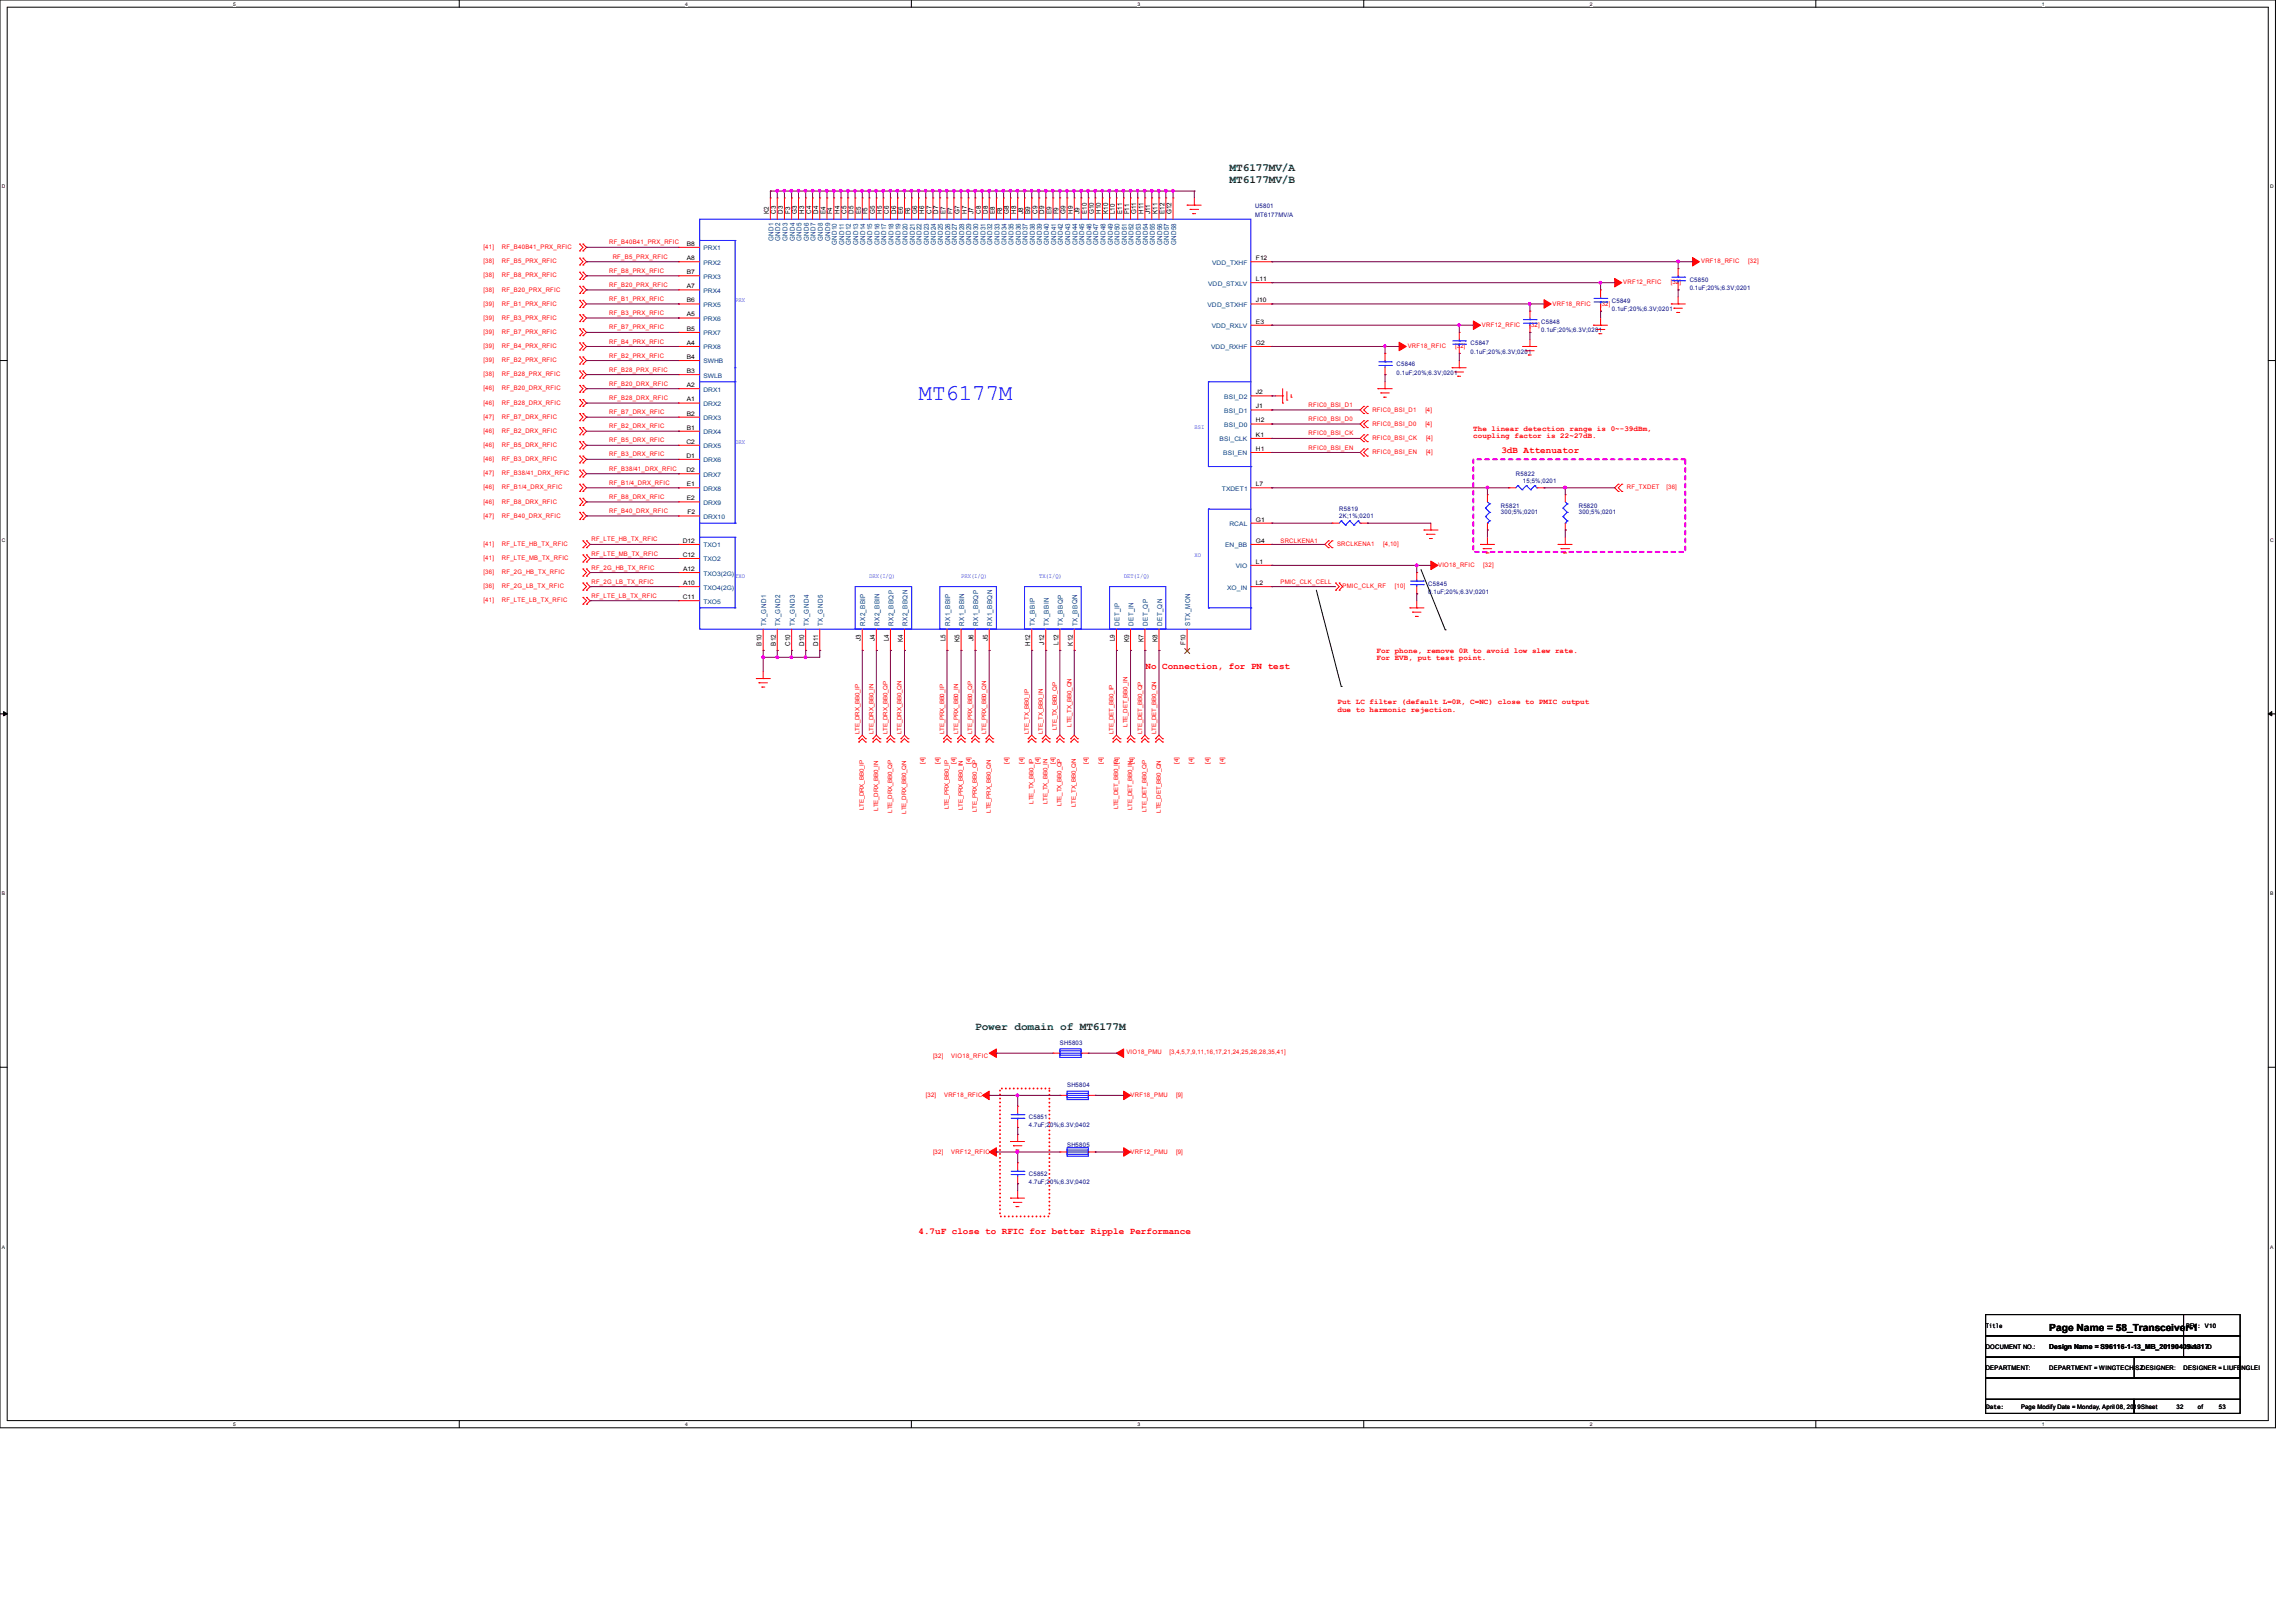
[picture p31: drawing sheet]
<svg xmlns="http://www.w3.org/2000/svg" width="297mm" height="210mm" viewBox="0 0 297 210" stroke-linecap="round" stroke-linejoin="round" font-family="sans-serif">
<defs><g id="words">
<text font-size="2.9" fill="#00f" x="118.9" y="51.7">MT6177M</text>
<g font-size="1.4" fill="#008000">
<text x="159.1" y="23.6">MT6177MV/B</text>
<text x="159.1" y="22.2">MT6177MV/A</text>
<text x="126.2" y="133.3">Power domain of MT6177M</text>
</g>
<text font-size="1.3" x="265.2" y="172.2">Page Name = 58_Transceiver-1</text>
<g font-size="1.2" fill="#f00">
<text x="194.3" y="58.6">3dB Attenuator</text>
<text x="148.2" y="86.6">No Connection, for PN test</text>
<text x="118.9" y="159.6">4.7uF close to RFIC for better Ripple Performance</text>
</g>
<g font-size="1" fill="#f00">
<text x="190.7" y="55.7">The linear detection range is 0~-39dBm,</text>
<text x="190.7" y="56.7">coupling factor is 22~27dB.</text>
<text x="178.1" y="84.5">For phone, remove 0R to avoid low slew rate.</text>
<text x="178.1" y="85.4">For EVB, put test point.</text>
<text x="173.1" y="91.1">Put LC filter (default L=0R, C=NC) close to PMIC output</text>
<text x="173.1" y="92.1">due to harmonic rejection.</text>
</g>
<g font-size=".9">
<text x="99.5" y="27.7" transform="rotate(-90 99.5 27.7)">K2</text>
<text x="100.4" y="27.7" transform="rotate(-90 100.4 27.7)">C3</text>
<text x="101.3" y="27.7" transform="rotate(-90 101.3 27.7)">D3</text>
<text x="102.2" y="27.7" transform="rotate(-90 102.2 27.7)">F3</text>
<text x="103.1" y="27.7" transform="rotate(-90 103.1 27.7)">G3</text>
<text x="104.1" y="27.7" transform="rotate(-90 104.1 27.7)">H3</text>
<text x="105" y="27.7" transform="rotate(-90 105 27.7)">C4</text>
<text x="105.9" y="27.7" transform="rotate(-90 105.9 27.7)">D4</text>
<text x="106.8" y="27.7" transform="rotate(-90 106.8 27.7)">E4</text>
<text x="107.7" y="27.7" transform="rotate(-90 107.7 27.7)">F4</text>
<text x="108.6" y="27.7" transform="rotate(-90 108.6 27.7)">H4</text>
<text x="109.5" y="27.7" transform="rotate(-90 109.5 27.7)">C5</text>
<text x="110.5" y="27.7" transform="rotate(-90 110.5 27.7)">D5</text>
<text x="111.4" y="27.7" transform="rotate(-90 111.4 27.7)">E5</text>
<text x="112.3" y="27.7" transform="rotate(-90 112.3 27.7)">F5</text>
<text x="113.2" y="27.7" transform="rotate(-90 113.2 27.7)">G5</text>
<text x="114.1" y="27.7" transform="rotate(-90 114.1 27.7)">H5</text>
<text x="115" y="27.7" transform="rotate(-90 115 27.7)">C6</text>
<text x="116" y="27.7" transform="rotate(-90 116 27.7)">D6</text>
<text x="116.9" y="27.7" transform="rotate(-90 116.9 27.7)">E6</text>
<text x="117.8" y="27.7" transform="rotate(-90 117.8 27.7)">F6</text>
<text x="118.7" y="27.7" transform="rotate(-90 118.7 27.7)">G6</text>
<text x="119.6" y="27.7" transform="rotate(-90 119.6 27.7)">H6</text>
<text x="120.5" y="27.7" transform="rotate(-90 120.5 27.7)">C7</text>
<text x="121.4" y="27.7" transform="rotate(-90 121.4 27.7)">D7</text>
<text x="122.4" y="27.7" transform="rotate(-90 122.4 27.7)">E7</text>
<text x="123.2" y="27.7" transform="rotate(-90 123.2 27.7)">F7</text>
<text x="124.2" y="27.7" transform="rotate(-90 124.2 27.7)">G7</text>
<text x="125.1" y="27.7" transform="rotate(-90 125.1 27.7)">H7</text>
<text x="126" y="27.7" transform="rotate(-90 126 27.7)">J7</text>
<text x="126.9" y="27.7" transform="rotate(-90 126.9 27.7)">C8</text>
<text x="127.8" y="27.7" transform="rotate(-90 127.8 27.7)">D8</text>
<text x="128.7" y="27.7" transform="rotate(-90 128.7 27.7)">E8</text>
<text x="129.7" y="27.7" transform="rotate(-90 129.7 27.7)">F8</text>
<text x="130.6" y="27.7" transform="rotate(-90 130.6 27.7)">G8</text>
<text x="131.5" y="27.7" transform="rotate(-90 131.5 27.7)">H8</text>
<text x="132.4" y="27.7" transform="rotate(-90 132.4 27.7)">J8</text>
<text x="133.3" y="27.7" transform="rotate(-90 133.3 27.7)">B9</text>
<text x="134.3" y="27.7" transform="rotate(-90 134.3 27.7)">C9</text>
<text x="135.1" y="27.7" transform="rotate(-90 135.1 27.7)">D9</text>
<text x="136.1" y="27.7" transform="rotate(-90 136.1 27.7)">E9</text>
<text x="137" y="27.7" transform="rotate(-90 137 27.7)">F9</text>
<text x="137.9" y="27.7" transform="rotate(-90 137.9 27.7)">G9</text>
<text x="138.8" y="27.7" transform="rotate(-90 138.8 27.7)">H9</text>
<text x="139.7" y="27.7" transform="rotate(-90 139.7 27.7)">J9</text>
<text x="140.6" y="27.7" transform="rotate(-90 140.6 27.7)">E10</text>
<text x="141.5" y="27.7" transform="rotate(-90 141.5 27.7)">G10</text>
<text x="142.5" y="27.7" transform="rotate(-90 142.5 27.7)">H10</text>
<text x="143.4" y="27.7" transform="rotate(-90 143.4 27.7)">K10</text>
<text x="144.3" y="27.7" transform="rotate(-90 144.3 27.7)">L10</text>
<text x="145.2" y="27.7" transform="rotate(-90 145.2 27.7)">E11</text>
<text x="146.1" y="27.7" transform="rotate(-90 146.1 27.7)">F11</text>
<text x="147" y="27.7" transform="rotate(-90 147 27.7)">G11</text>
<text x="148" y="27.7" transform="rotate(-90 148 27.7)">H11</text>
<text x="148.9" y="27.7" transform="rotate(-90 148.9 27.7)">J11</text>
<text x="149.8" y="27.7" transform="rotate(-90 149.8 27.7)">K11</text>
<text x="150.7" y="27.7" transform="rotate(-90 150.7 27.7)">E12</text>
<text x="151.6" y="27.7" transform="rotate(-90 151.6 27.7)">G12</text>
<text x="98.6" y="83.6" transform="rotate(-90 98.6 83.6)">B10</text>
<text x="100.4" y="83.6" transform="rotate(-90 100.4 83.6)">B12</text>
<text x="102.2" y="83.6" transform="rotate(-90 102.2 83.6)">C10</text>
<text x="104.1" y="83.6" transform="rotate(-90 104.1 83.6)">D10</text>
<text x="105.9" y="83.6" transform="rotate(-90 105.9 83.6)">D11</text>
<text x="111.4" y="82.9" transform="rotate(-90 111.4 82.9)">J3</text>
<text x="113.2" y="82.9" transform="rotate(-90 113.2 82.9)">J4</text>
<text x="115" y="83" transform="rotate(-90 115 83)">L4</text>
<text x="116.9" y="83.1" transform="rotate(-90 116.9 83.1)">K4</text>
<text x="122.4" y="83" transform="rotate(-90 122.4 83)">L5</text>
<text x="124.2" y="83.1" transform="rotate(-90 124.2 83.1)">K5</text>
<text x="126" y="82.9" transform="rotate(-90 126 82.9)">J6</text>
<text x="127.8" y="82.9" transform="rotate(-90 127.8 82.9)">J5</text>
<text x="133.3" y="83.6" transform="rotate(-90 133.3 83.6)">H12</text>
<text x="135.1" y="83.4" transform="rotate(-90 135.1 83.4)">J12</text>
<text x="137" y="83.4" transform="rotate(-90 137 83.4)">L12</text>
<text x="138.8" y="83.6" transform="rotate(-90 138.8 83.6)">K12</text>
<text x="144.3" y="83" transform="rotate(-90 144.3 83)">L9</text>
<text x="146.1" y="83.1" transform="rotate(-90 146.1 83.1)">K9</text>
<text x="148" y="83.1" transform="rotate(-90 148 83.1)">K7</text>
<text x="149.8" y="83.1" transform="rotate(-90 149.8 83.1)">K8</text>
<text x="153.4" y="83.5" transform="rotate(-90 153.4 83.5)">F10</text>
<text x="265.2" y="174.5">Design Name = S96116-1-13_MB_20190409-1317D</text>
</g>
<g font-size=".9" fill="#004080">
<text x="100.1" y="31.2" transform="rotate(-90 100.1 31.2)">GND1</text>
<text x="101" y="31.2" transform="rotate(-90 101 31.2)">GND2</text>
<text x="101.9" y="31.2" transform="rotate(-90 101.9 31.2)">GND3</text>
<text x="102.8" y="31.2" transform="rotate(-90 102.8 31.2)">GND4</text>
<text x="103.7" y="31.2" transform="rotate(-90 103.7 31.2)">GND5</text>
<text x="104.7" y="31.2" transform="rotate(-90 104.7 31.2)">GND6</text>
<text x="105.5" y="31.2" transform="rotate(-90 105.5 31.2)">GND7</text>
<text x="106.5" y="31.2" transform="rotate(-90 106.5 31.2)">GND8</text>
<text x="107.4" y="31.2" transform="rotate(-90 107.4 31.2)">GND9</text>
<text x="108.3" y="31.7" transform="rotate(-90 108.3 31.7)">GND10</text>
<text x="109.2" y="31.7" transform="rotate(-90 109.2 31.7)">GND11</text>
<text x="110.1" y="31.7" transform="rotate(-90 110.1 31.7)">GND12</text>
<text x="111.1" y="31.7" transform="rotate(-90 111.1 31.7)">GND13</text>
<text x="112" y="31.7" transform="rotate(-90 112 31.7)">GND14</text>
<text x="112.9" y="31.7" transform="rotate(-90 112.9 31.7)">GND15</text>
<text x="113.8" y="31.7" transform="rotate(-90 113.8 31.7)">GND16</text>
<text x="114.7" y="31.7" transform="rotate(-90 114.7 31.7)">GND17</text>
<text x="115.6" y="31.7" transform="rotate(-90 115.6 31.7)">GND18</text>
<text x="116.6" y="31.7" transform="rotate(-90 116.6 31.7)">GND19</text>
<text x="117.4" y="31.7" transform="rotate(-90 117.4 31.7)">GND20</text>
<text x="118.4" y="31.7" transform="rotate(-90 118.4 31.7)">GND21</text>
<text x="119.3" y="31.7" transform="rotate(-90 119.3 31.7)">GND22</text>
<text x="120.2" y="31.7" transform="rotate(-90 120.2 31.7)">GND23</text>
<text x="121.1" y="31.7" transform="rotate(-90 121.1 31.7)">GND24</text>
<text x="122" y="31.7" transform="rotate(-90 122 31.7)">GND25</text>
<text x="122.9" y="31.7" transform="rotate(-90 122.9 31.7)">GND26</text>
<text x="123.8" y="31.7" transform="rotate(-90 123.8 31.7)">GND27</text>
<text x="124.8" y="31.7" transform="rotate(-90 124.8 31.7)">GND28</text>
<text x="125.7" y="31.7" transform="rotate(-90 125.7 31.7)">GND29</text>
<text x="126.6" y="31.7" transform="rotate(-90 126.6 31.7)">GND30</text>
<text x="127.5" y="31.7" transform="rotate(-90 127.5 31.7)">GND31</text>
<text x="128.4" y="31.7" transform="rotate(-90 128.4 31.7)">GND32</text>
<text x="129.3" y="31.7" transform="rotate(-90 129.3 31.7)">GND33</text>
<text x="130.3" y="31.7" transform="rotate(-90 130.3 31.7)">GND34</text>
<text x="131.2" y="31.7" transform="rotate(-90 131.2 31.7)">GND35</text>
<text x="132.1" y="31.7" transform="rotate(-90 132.1 31.7)">GND36</text>
<text x="133" y="31.7" transform="rotate(-90 133 31.7)">GND37</text>
<text x="133.9" y="31.7" transform="rotate(-90 133.9 31.7)">GND38</text>
<text x="134.8" y="31.7" transform="rotate(-90 134.8 31.7)">GND39</text>
<text x="135.7" y="31.7" transform="rotate(-90 135.7 31.7)">GND40</text>
<text x="136.7" y="31.7" transform="rotate(-90 136.7 31.7)">GND41</text>
<text x="137.6" y="31.7" transform="rotate(-90 137.6 31.7)">GND42</text>
<text x="138.5" y="31.7" transform="rotate(-90 138.5 31.7)">GND43</text>
<text x="139.4" y="31.7" transform="rotate(-90 139.4 31.7)">GND44</text>
<text x="140.3" y="31.7" transform="rotate(-90 140.3 31.7)">GND45</text>
<text x="141.2" y="31.7" transform="rotate(-90 141.2 31.7)">GND46</text>
<text x="142.1" y="31.7" transform="rotate(-90 142.1 31.7)">GND47</text>
<text x="143.1" y="31.7" transform="rotate(-90 143.1 31.7)">GND48</text>
<text x="144" y="31.7" transform="rotate(-90 144 31.7)">GND49</text>
<text x="144.9" y="31.7" transform="rotate(-90 144.9 31.7)">GND50</text>
<text x="145.8" y="31.7" transform="rotate(-90 145.8 31.7)">GND51</text>
<text x="146.7" y="31.7" transform="rotate(-90 146.7 31.7)">GND52</text>
<text x="147.6" y="31.7" transform="rotate(-90 147.6 31.7)">GND53</text>
<text x="148.6" y="31.7" transform="rotate(-90 148.6 31.7)">GND54</text>
<text x="149.5" y="31.7" transform="rotate(-90 149.5 31.7)">GND55</text>
<text x="150.4" y="31.7" transform="rotate(-90 150.4 31.7)">GND56</text>
<text x="151.3" y="31.7" transform="rotate(-90 151.3 31.7)">GND57</text>
<text x="152.2" y="31.7" transform="rotate(-90 152.2 31.7)">GND58</text>
<text x="99.2" y="80.9" transform="rotate(-90 99.2 80.9)">TX_GND1</text>
<text x="101" y="80.9" transform="rotate(-90 101 80.9)">TX_GND2</text>
<text x="102.8" y="80.9" transform="rotate(-90 102.8 80.9)">TX_GND3</text>
<text x="104.7" y="80.9" transform="rotate(-90 104.7 80.9)">TX_GND4</text>
<text x="106.5" y="80.9" transform="rotate(-90 106.5 80.9)">TX_GND5</text>
<text x="112" y="80.9" transform="rotate(-90 112 80.9)">RX2_BBIP</text>
<text x="113.8" y="80.9" transform="rotate(-90 113.8 80.9)">RX2_BBIN</text>
<text x="115.6" y="80.9" transform="rotate(-90 115.6 80.9)">RX2_BBQP</text>
<text x="117.4" y="80.9" transform="rotate(-90 117.4 80.9)">RX2_BBQN</text>
<text x="122.9" y="80.9" transform="rotate(-90 122.9 80.9)">RX1_BBIP</text>
<text x="124.8" y="80.9" transform="rotate(-90 124.8 80.9)">RX1_BBIN</text>
<text x="126.6" y="80.9" transform="rotate(-90 126.6 80.9)">RX1_BBQP</text>
<text x="128.4" y="80.9" transform="rotate(-90 128.4 80.9)">RX1_BBQN</text>
<text x="133.9" y="80.9" transform="rotate(-90 133.9 80.9)">TX_BBIP</text>
<text x="135.7" y="80.9" transform="rotate(-90 135.7 80.9)">TX_BBIN</text>
<text x="137.6" y="80.9" transform="rotate(-90 137.6 80.9)">TX_BBQP</text>
<text x="139.4" y="80.9" transform="rotate(-90 139.4 80.9)">TX_BBQN</text>
<text x="144.9" y="80.9" transform="rotate(-90 144.9 80.9)">DET_IP</text>
<text x="146.7" y="80.9" transform="rotate(-90 146.7 80.9)">DET_IN</text>
<text x="148.6" y="80.9" transform="rotate(-90 148.6 80.9)">DET_QP</text>
<text x="150.4" y="80.9" transform="rotate(-90 150.4 80.9)">DET_QN</text>
<text x="154" y="80.9" transform="rotate(-90 154 80.9)">STX_MON</text>
</g>
<g font-size=".8" fill="#000080">
<text x="162.4" y="28">MT6177MV/A</text>
<text x="162.4" y="26.9">U5801</text>
<text x="199.4" y="41.9">C5848</text>
<text x="208.6" y="39.2">C5849</text>
<text x="208.6" y="40.3">0.1uF;20%;6.3V;0201</text>
<text x="218.7" y="36.4">C5850</text>
<text x="218.7" y="37.5">0.1uF;20%;6.3V;0201</text>
<text x="180.7" y="47.4">C5846</text>
<text x="190.3" y="44.7">C5847</text>
<text x="190.3" y="45.8">0.1uF;20%;6.3V;0201</text>
<text x="199.4" y="43">0.1uF;20%;6.3V;0201</text>
<text x="180.7" y="48.5">0.1uF;20%;6.3V;0201</text>
<text x="194.2" y="65.7">R5821</text>
<text x="196.2" y="61.6">R5822</text>
<text x="197.1" y="62.5">15;5%;0201</text>
<text x="204.3" y="65.7">R5820</text>
<text x="173.3" y="66.2">R5819</text>
<text x="173.3" y="67.1">2K;1%;0201</text>
<text x="194.2" y="66.5">300;5%;0201</text>
<text x="204.3" y="66.5">300;5%;0201</text>
<text x="184.8" y="75.8">C5845</text>
<text x="184.8" y="76.9">0.1uF;20%;6.3V;0201</text>
<text x="137.2" y="135.2">SH5803</text>
<text x="138.1" y="140.7">SH5804</text>
<text x="133.1" y="144.8">C5851</text>
<text x="133.1" y="145.9">4.7uF;20%;6.3V;0402</text>
<text x="138.1" y="148.5">SH5805</text>
<text x="133.1" y="152.1">C5852</text>
<text x="133.1" y="153.2">4.7uF;20%;6.3V;0402</text>
</g>
<g font-size=".8" fill="#f00">
<text x="62.6" y="35.9">[38]</text>
<text x="62.6" y="34.1">[38]</text>
<text x="62.6" y="32.2">[41]</text>
<text x="64.9" y="35.9">RF_B8_PRX_RFIC</text>
<text x="64.9" y="34.1">RF_B5_PRX_RFIC</text>
<text x="64.9" y="32.2">RF_B40B41_PRX_RFIC</text>
<text x="78.8" y="35.3">RF_B8_PRX_RFIC</text>
<text x="78.8" y="31.6">RF_B40B41_PRX_RFIC</text>
<text x="79.3" y="33.5">RF_B5_PRX_RFIC</text>
<text x="220.1" y="34.1">VRF18_RFIC</text>
<text x="226.2" y="34.1">[32]</text>
<text x="62.6" y="37.7">[38]</text>
<text x="62.6" y="41.4">[39]</text>
<text x="62.6" y="39.5">[39]</text>
<text x="64.9" y="37.7">RF_B20_PRX_RFIC</text>
<text x="64.9" y="41.4">RF_B3_PRX_RFIC</text>
<text x="64.9" y="39.5">RF_B1_PRX_RFIC</text>
<text x="78.8" y="37.1">RF_B20_PRX_RFIC</text>
<text x="78.8" y="40.8">RF_B3_PRX_RFIC</text>
<text x="78.8" y="38.9">RF_B1_PRX_RFIC</text>
<text x="200.9" y="39.5">VRF18_RFIC</text>
<text x="207.1" y="39.5">[32]</text>
<text x="210.1" y="36.8">VRF12_RFIC</text>
<text x="216.2" y="36.8">[32]</text>
<text x="62.6" y="46.9">[39]</text>
<text x="62.6" y="45">[39]</text>
<text x="62.6" y="43.2">[39]</text>
<text x="64.9" y="46.9">RF_B2_PRX_RFIC</text>
<text x="64.9" y="45">RF_B4_PRX_RFIC</text>
<text x="64.9" y="43.2">RF_B7_PRX_RFIC</text>
<text x="78.8" y="46.3">RF_B2_PRX_RFIC</text>
<text x="78.8" y="44.4">RF_B4_PRX_RFIC</text>
<text x="78.8" y="42.6">RF_B7_PRX_RFIC</text>
<text x="182.2" y="45">VRF18_RFIC</text>
<text x="188.3" y="45">[32]</text>
<text x="191.8" y="42.3">VRF12_RFIC</text>
<text x="197.9" y="42.3">[32]</text>
<text x="62.6" y="48.7">[38]</text>
<text x="62.6" y="50.5">[46]</text>
<text x="62.6" y="52.4">[46]</text>
<text x="64.9" y="48.7">RF_B28_PRX_RFIC</text>
<text x="64.9" y="50.5">RF_B20_DRX_RFIC</text>
<text x="64.9" y="52.4">RF_B28_DRX_RFIC</text>
<text x="78.8" y="48.1">RF_B28_PRX_RFIC</text>
<text x="78.8" y="51.8">RF_B28_DRX_RFIC</text>
<text x="78.8" y="49.9">RF_B20_DRX_RFIC</text>
<text x="78.8" y="53.6">RF_B7_DRX_RFIC</text>
<text x="169.3" y="52.7">RFIC0_BSI_D1</text>
<text x="177.6" y="53.3">RFIC0_BSI_D1</text>
<text x="184.5" y="53.3">[4]</text>
<text x="62.6" y="59.6">[46]</text>
<text x="62.6" y="56">[46]</text>
<text x="62.6" y="57.8">[46]</text>
<text x="62.6" y="54.2">[47]</text>
<text x="64.9" y="59.6">RF_B3_DRX_RFIC</text>
<text x="64.9" y="56">RF_B2_DRX_RFIC</text>
<text x="64.9" y="57.8">RF_B5_DRX_RFIC</text>
<text x="64.9" y="54.2">RF_B7_DRX_RFIC</text>
<text x="78.8" y="59.1">RF_B3_DRX_RFIC</text>
<text x="78.8" y="55.4">RF_B2_DRX_RFIC</text>
<text x="78.8" y="57.2">RF_B5_DRX_RFIC</text>
<text x="169.3" y="58.2">RFIC0_BSI_EN</text>
<text x="169.3" y="56.3">RFIC0_BSI_CK</text>
<text x="169.3" y="54.5">RFIC0_BSI_D0</text>
<text x="177.6" y="56.9">RFIC0_BSI_CK</text>
<text x="177.6" y="58.8">RFIC0_BSI_EN</text>
<text x="177.6" y="55.1">RFIC0_BSI_D0</text>
<text x="184.5" y="55.1">[4]</text>
<text x="184.5" y="56.9">[4]</text>
<text x="184.5" y="58.8">[4]</text>
<text x="62.6" y="63.3">[46]</text>
<text x="62.6" y="61.5">[47]</text>
<text x="62.6" y="65.2">[46]</text>
<text x="64.9" y="63.3">RF_B1/4_DRX_RFIC</text>
<text x="64.9" y="61.5">RF_B38/41_DRX_RFIC</text>
<text x="64.9" y="65.2">RF_B8_DRX_RFIC</text>
<text x="78.8" y="62.7">RF_B1/4_DRX_RFIC</text>
<text x="78.8" y="60.9">RF_B38/41_DRX_RFIC</text>
<text x="78.8" y="64.6">RF_B8_DRX_RFIC</text>
<text x="210.5" y="63.3">RF_TXDET</text>
<text x="215.7" y="63.3">[36]</text>
<text x="62.6" y="67">[47]</text>
<text x="62.6" y="70.7">[41]</text>
<text x="64.9" y="67">RF_B40_DRX_RFIC</text>
<text x="64.9" y="70.7">RF_LTE_HB_TX_RFIC</text>
<text x="76.5" y="70.1">RF_LTE_HB_TX_RFIC</text>
<text x="76.5" y="71.9">RF_LTE_MB_TX_RFIC</text>
<text x="78.8" y="66.4">RF_B40_DRX_RFIC</text>
<text x="165.7" y="70.3">SRCLKENA1</text>
<text x="173" y="70.7">SRCLKENA1</text>
<text x="179" y="70.7">[4,10]</text>
<text x="62.6" y="74.3">[36]</text>
<text x="62.6" y="72.5">[41]</text>
<text x="62.6" y="77.9">[41]</text>
<text x="62.6" y="76.1">[36]</text>
<text x="64.9" y="74.3">RF_2G_HB_TX_RFIC</text>
<text x="64.9" y="72.5">RF_LTE_MB_TX_RFIC</text>
<text x="64.9" y="77.9">RF_LTE_LB_TX_RFIC</text>
<text x="64.9" y="76.1">RF_2G_LB_TX_RFIC</text>
<text x="76.5" y="77.3">RF_LTE_LB_TX_RFIC</text>
<text x="76.5" y="73.7">RF_2G_HB_TX_RFIC</text>
<text x="76.5" y="75.5">RF_2G_LB_TX_RFIC</text>
<text x="165.7" y="75.5">PMIC_CLK_CELL</text>
<text x="173.7" y="76.1">PMIC_CLK_RF</text>
<text x="180.5" y="76.1">[10]</text>
<text x="186.1" y="73.4">VIO18_RFIC</text>
<text x="192" y="73.4">[32]</text>
<text x="111.2" y="95" transform="rotate(-90 111.2 95)">LTE_DRX_BB0_IP</text>
<text x="113" y="95" transform="rotate(-90 113 95)">LTE_DRX_BB0_IN</text>
<text x="114.9" y="95" transform="rotate(-90 114.9 95)">LTE_DRX_BB0_QP</text>
<text x="116.7" y="95" transform="rotate(-90 116.7 95)">LTE_DRX_BB0_QN</text>
<text x="122.2" y="95" transform="rotate(-90 122.2 95)">LTE_PRX_BB0_IP</text>
<text x="124" y="95" transform="rotate(-90 124 95)">LTE_PRX_BB0_IN</text>
<text x="125.8" y="95" transform="rotate(-90 125.8 95)">LTE_PRX_BB0_QP</text>
<text x="127.6" y="95" transform="rotate(-90 127.6 95)">LTE_PRX_BB0_QN</text>
<text x="133.1" y="95" transform="rotate(-90 133.1 95)">LTE_TX_BB0_IP</text>
<text x="135" y="95" transform="rotate(-90 135 95)">LTE_TX_BB0_IN</text>
<text x="136.8" y="94.5" transform="rotate(-90 136.8 94.5)">LTE_TX_BB0_QP</text>
<text x="138.7" y="94" transform="rotate(-90 138.7 94)">LTE_TX_BB0_QN</text>
<text x="144.1" y="95" transform="rotate(-90 144.1 95)">LTE_DET_BB0_IP</text>
<text x="145.9" y="94" transform="rotate(-90 145.9 94)">LTE_DET_BB0_IN</text>
<text x="147.8" y="95" transform="rotate(-90 147.8 95)">LTE_DET_BB0_QP</text>
<text x="149.6" y="95" transform="rotate(-90 149.6 95)">LTE_DET_BB0_QN</text>
<text x="119.6" y="98.8" transform="rotate(-90 119.6 98.8)">[4]</text>
<text x="121.6" y="98.8" transform="rotate(-90 121.6 98.8)">[4]</text>
<text x="123.7" y="98.8" transform="rotate(-90 123.7 98.8)">[4]</text>
<text x="125.6" y="98.8" transform="rotate(-90 125.6 98.8)">[4]</text>
<text x="130.5" y="98.8" transform="rotate(-90 130.5 98.8)">[4]</text>
<text x="132.5" y="98.8" transform="rotate(-90 132.5 98.8)">[4]</text>
<text x="134.5" y="98.8" transform="rotate(-90 134.5 98.8)">[4]</text>
<text x="136.5" y="98.8" transform="rotate(-90 136.5 98.8)">[4]</text>
<text x="140.8" y="98.8" transform="rotate(-90 140.8 98.8)">[4]</text>
<text x="142.7" y="98.8" transform="rotate(-90 142.7 98.8)">[4]</text>
<text x="144.8" y="98.8" transform="rotate(-90 144.8 98.8)">[4]</text>
<text x="146.7" y="98.8" transform="rotate(-90 146.7 98.8)">[4]</text>
<text x="152.5" y="98.8" transform="rotate(-90 152.5 98.8)">[4]</text>
<text x="154.4" y="98.8" transform="rotate(-90 154.4 98.8)">[4]</text>
<text x="156.5" y="98.8" transform="rotate(-90 156.5 98.8)">[4]</text>
<text x="158.4" y="98.8" transform="rotate(-90 158.4 98.8)">[4]</text>
<text x="111.8" y="104.8" transform="rotate(-90 111.8 104.8)">LTE_DRX_BB0_IP</text>
<text x="113.6" y="104.9" transform="rotate(-90 113.6 104.9)">LTE_DRX_BB0_IN</text>
<text x="115.4" y="105.2" transform="rotate(-90 115.4 105.2)">LTE_DRX_BB0_QP</text>
<text x="117.3" y="105.3" transform="rotate(-90 117.3 105.3)">LTE_DRX_BB0_QN</text>
<text x="122.8" y="104.7" transform="rotate(-90 122.8 104.7)">LTE_PRX_BB0_IP</text>
<text x="124.6" y="104.8" transform="rotate(-90 124.6 104.8)">LTE_PRX_BB0_IN</text>
<text x="126.4" y="105.1" transform="rotate(-90 126.4 105.1)">LTE_PRX_BB0_QP</text>
<text x="128.2" y="105.2" transform="rotate(-90 128.2 105.2)">LTE_PRX_BB0_QN</text>
<text x="133.7" y="104" transform="rotate(-90 133.7 104)">LTE_TX_BB0_IP</text>
<text x="135.6" y="104.1" transform="rotate(-90 135.6 104.1)">LTE_TX_BB0_IN</text>
<text x="137.4" y="104.4" transform="rotate(-90 137.4 104.4)">LTE_TX_BB0_QP</text>
<text x="139.2" y="104.4" transform="rotate(-90 139.2 104.4)">LTE_TX_BB0_QN</text>
<text x="144.7" y="104.7" transform="rotate(-90 144.7 104.7)">LTE_DET_BB0_IP</text>
<text x="146.5" y="104.8" transform="rotate(-90 146.5 104.8)">LTE_DET_BB0_IN</text>
<text x="148.4" y="105.1" transform="rotate(-90 148.4 105.1)">LTE_DET_BB0_QP</text>
<text x="150.2" y="105.2" transform="rotate(-90 150.2 105.2)">LTE_DET_BB0_QN</text>
<text x="120.7" y="136.9">[32]</text>
<text x="123.1" y="136.9">VIO18_RFIC</text>
<text x="145.8" y="136.4">VIO18_PMU</text>
<text x="151.4" y="136.4">[3,4,5,7,9,11,16,17,21,24,25,26,28,35,41]</text>
<text x="119.8" y="141.9">[32]</text>
<text x="122.2" y="141.9">VRF18_RFIC</text>
<text x="146.3" y="141.9">VRF18_PMU</text>
<text x="152.2" y="141.9">[9]</text>
<text x="120.7" y="149.3">[32]</text>
<text x="123.1" y="149.3">VRF12_RFIC</text>
<text x="146.3" y="149.3">VRF12_PMU</text>
<text x="152.2" y="149.3">[9]</text>
</g>
<g font-size=".8">
<text x="88.9" y="31.8">B8</text>
<text x="88.9" y="33.7">A8</text>
<text x="88.9" y="35.5">B7</text>
<text x="162.5" y="33.7">F12</text>
<text x="88.9" y="37.3">A7</text>
<text x="88.9" y="39.1">B6</text>
<text x="88.9" y="40.9">A5</text>
<text x="162.5" y="36.4">L11</text>
<text x="162.5" y="39.1">J10</text>
<text x="162.5" y="41.9">E3</text>
<text x="88.9" y="42.8">B5</text>
<text x="88.9" y="44.6">A4</text>
<text x="88.9" y="46.4">B4</text>
<text x="162.5" y="44.6">G2</text>
<text x="88.9" y="48.3">B3</text>
<text x="88.9" y="50.1">A2</text>
<text x="88.9" y="51.9">A1</text>
<text x="88.9" y="53.8">B2</text>
<text x="162.5" y="51">J2</text>
<text x="162.5" y="52.8">J1</text>
<text x="88.8" y="57.4">C2</text>
<text x="88.8" y="59.2">D1</text>
<text x="88.9" y="55.6">B1</text>
<text x="162.5" y="56.5">K1</text>
<text x="162.5" y="54.7">H2</text>
<text x="162.5" y="58.3">H1</text>
<text x="88.8" y="61.1">D2</text>
<text x="88.9" y="62.9">E1</text>
<text x="88.9" y="64.7">E2</text>
<text x="162.5" y="62.9">L7</text>
<text x="88.4" y="70.2">D12</text>
<text x="89" y="66.5">F2</text>
<text x="162.5" y="70.2">G4</text>
<text x="162.5" y="67.5">G1</text>
<text x="88.4" y="72.1">C12</text>
<text x="88.4" y="77.5">C11</text>
<text x="88.4" y="73.9">A12</text>
<text x="88.4" y="75.7">A10</text>
<text x="162.5" y="72.9">L1</text>
<text x="162.5" y="75.7">L2</text>
<text x="257" y="171.8">Title</text>
<text x="282.9" y="171.8">REV: V10</text>
<text x="257" y="174.5">DOCUMENT NO.:</text>
<text x="257" y="177.2">DEPARTMENT:</text>
<text x="265.2" y="177.2">DEPARTMENT = WINGTECH-SZDESIGNER:</text>
<text x="282.6" y="177.2">DESIGNER = LIUFENGLEI</text>
<text x="282.9" y="174.5">Size</text>
<text x="257" y="182.4">Date:</text>
<text x="261.6" y="182.4">Page Modify Date = Monday, April 08, 2019Sheet</text>
<text x="281.7" y="182.4">32</text>
<text x="284.4" y="182.4">of</text>
<text x="287.2" y="182.4">53</text>
</g>
<g font-size=".8" fill="#004080">
<text x="91" y="32.4">PRX1</text>
<text x="91" y="34.2">PRX2</text>
<text x="156.9" y="34.2">VDD_TXHF</text>
<text x="91" y="36.1">PRX3</text>
<text x="91" y="37.9">PRX4</text>
<text x="91" y="39.7">PRX5</text>
<text x="91" y="41.5">PRX6</text>
<text x="156.3" y="39.7">VDD_STXHF</text>
<text x="156.4" y="37">VDD_STXLV</text>
<text x="91" y="43.4">PRX7</text>
<text x="91" y="45.2">PRX8</text>
<text x="91" y="47">SWHB</text>
<text x="156.7" y="45.2">VDD_RXHF</text>
<text x="156.8" y="42.5">VDD_RXLV</text>
<text x="91" y="48.9">SWLB</text>
<text x="91" y="50.7">DRX1</text>
<text x="91" y="52.5">DRX2</text>
<text x="158.4" y="51.6">BSI_D2</text>
<text x="158.4" y="53.4">BSI_D1</text>
<text x="91" y="54.4">DRX3</text>
<text x="91" y="56.2">DRX4</text>
<text x="91" y="58">DRX5</text>
<text x="91" y="59.8">DRX6</text>
<text x="157.8" y="57.1">BSI_CLK</text>
<text x="158.3" y="58.9">BSI_EN</text>
<text x="158.4" y="55.2">BSI_D0</text>
<text x="91" y="61.7">DRX7</text>
<text x="91" y="63.5">DRX8</text>
<text x="91" y="65.3">DRX9</text>
<text x="158.1" y="63.5">TXDET1</text>
<text x="91" y="67.1">DRX10</text>
<text x="91" y="70.8">TXO1</text>
<text x="158.6" y="70.8">EN_BB</text>
<text x="159.1" y="68.1">RCAL</text>
<text x="91" y="72.6">TXO2</text>
<text x="91" y="74.5">TXO3(2G)</text>
<text x="91" y="76.3">TXO4(2G)</text>
<text x="158.8" y="76.3">XO_IN</text>
<text x="159.9" y="73.5">VIO</text>
<text x="91" y="78.1">TXO5</text>
</g>
<g font-size=".8" fill="#00f">
<text x="95.1" y="39.1">PRX</text>
<text x="95.1" y="57.4">DRX</text>
<text x="154.6" y="55.5">BSI</text>
<text x="95.1" y="74.8">TXO</text>
<text x="112.5" y="74.8">DRX(I/Q)</text>
<text x="124.4" y="74.8">PRX(I/Q)</text>
<text x="134.5" y="74.8">TX(I/Q)</text>
<text x="145.4" y="74.8">DET(I/Q)</text>
<text x="154.6" y="72">XO</text>
</g>
<g font-size=".6">
<text x="30.2" y=".7">5</text>
<text x="88.7" y=".7">4</text>
<text x="147.2" y=".7">3</text>
<text x="205.7" y=".7">2</text>
<text x="264.2" y=".7">1</text>
<text x=".3" y="24.4">D</text>
<text x="293.8" y="24.4">D</text>
<text x=".3" y="70.1">C</text>
<text x="293.8" y="70.1">C</text>
<text x=".3" y="115.8">B</text>
<text x="293.8" y="115.8">B</text>
<text x=".3" y="161.5">A</text>
<text x="293.8" y="161.5">A</text>
<text x="30.2" y="184.5">5</text>
<text x="88.7" y="184.5">4</text>
<text x="147.2" y="184.5">3</text>
<text x="205.7" y="184.5">2</text>
<text x="264.2" y="184.5">1</text>
</g>
</g></defs>
<path d="M0 0h294.5v184.7h-294.5zM.9 .9h292.6v182.9h-292.6z" fill="none" stroke="#000" stroke-width=".13"/>
<g fill="#fff">
<path d="M30.2 .1h.3v.7h-.3z"/>
<path d="M30.2 183.9h.3v.8h-.3z"/>
</g>
<path d="M59.4 0v.9M59.4 183.8v.9" fill="none" stroke="#000" stroke-width=".13"/>
<g fill="#fff">
<path d="M88.7 .1h.3v.7h-.3z"/>
<path d="M88.7 183.9h.3v.8h-.3z"/>
</g>
<path d="M117.9 0v.9M117.9 183.8v.9" fill="none" stroke="#000" stroke-width=".13"/>
<g fill="#fff">
<path d="M147.2 .1h.3v.7h-.3z"/>
<path d="M147.2 183.9h.3v.8h-.3z"/>
</g>
<path d="M176.5 0v.9M176.5 183.8v.9" fill="none" stroke="#000" stroke-width=".13"/>
<g fill="#fff">
<path d="M205.7 .1h.4v.7h-.4z"/>
<path d="M205.7 183.9h.4v.8h-.4z"/>
</g>
<path d="M235 0v.9M235 183.8v.9" fill="none" stroke="#000" stroke-width=".13"/>
<g fill="#fff">
<path d="M264.2 .1h.4v.7h-.4z"/>
<path d="M264.2 183.9h.4v.8h-.4z"/>
<path d="M.3 23.8h.4v.7h-.4z"/>
<path d="M293.8 23.8h.5v.7h-.5z"/>
<path d="M.3 69.5h.4v.7h-.4z"/>
<path d="M293.8 69.5h.5v.7h-.5z"/>
</g>
<path d="M0 46.7h.9M293.5 46.7h1" fill="none" stroke="#000" stroke-width=".13"/>
<g fill="#fff">
<path d="M.3 115.2h.4v.8h-.4z"/>
<path d="M293.8 115.2h.4v.8h-.4z"/>
</g>
<path d="M0 92.4h.9M293.5 92.4h1" fill="none" stroke="#000" stroke-width=".13"/>
<path d="M.5 92.1l.4 .3-.4 .2zM293.5 92.4l.5-.3v.5z" fill="#000" stroke="#000" stroke-width=".13"/>
<g fill="#fff">
<path d="M.3 161h.3v.7h-.3z"/>
<path d="M293.8 161h.4v.7h-.4z"/>
</g>
<g fill="none" stroke="#000" stroke-width=".13">
<path d="M170.3 76.4l3.3 12.4M183.9 73.7l3.1 7.8M173.6 88.8h.1M187 81.5h.1M0 138.1h.9M293.5 138.1h1M257 170.1h25.6v2.7h-25.6zM257 172.8h25.6v2.8h-25.6zM257 178.3h32.9v2.8h-32.9zM257 175.6h32.9v2.7h-32.9zM276.2 175.6h13.7v2.7h-13.7zM282.6 170.1h7.3v2.7h-7.3z"/>
<path d="M282.6 172.8h7.3v2.8h-7.3zM257 181.1h19.2v1.8h-19.2zM276.2 181.1h13.7v1.8h-13.7z"/>
</g>
<path d="M190.7 59.4h27.4v12h-27.4z" fill="none" stroke="#f0f" stroke-width=".25" stroke-dasharray=".5 .5"/>
<path d="M129.4 140.8h6.4v16.6h-6.4z" fill="none" stroke="#f00" stroke-width=".25" stroke-dasharray="0 .5"/>
<g fill="none" stroke="#f00" stroke-width=".13">
<path d="M75 37l.4 .5-.4 .5M75 35.2l.4 .5-.4 .5M75 33.4l.4 .5-.4 .4M75 31.6l.4 .4-.4 .5M75 38.9l.4 .4-.4 .5M75 37h.1M75 38h.1M75 35.2h.1M75 36.2h.1M75 33.4h.1M75 34.3h.1M75 31.6h.1"/>
<path d="M75 32.5h.1M75 38.9h.1M75 39.8h.1M75.4 38h.1M75.4 37h.1M75.4 36.2h.1M75.4 35.2h.1M75.4 34.3h.1M75.4 33.4h.1M75.4 32.5h.1M75.4 31.6h.1M75.4 39.8h.1"/>
<path d="M75.4 38.9h.1M75.4 37l.5 .5-.5 .5M75.4 35.2l.5 .5-.5 .5M75.4 33.4l.5 .5-.5 .4M75.4 31.6l.5 .4-.5 .5M75.4 38.9l.5 .4-.5 .5M87.8 39.3h2.8M87.8 32h2.8M87.8 33.9h2.8M87.8 35.7h2.8M87.8 37.5h2.8M87.8 32h.1"/>
<path d="M87.8 33.9h.1M87.8 35.7h.1M87.8 37.5h.1M87.8 39.3h.1M99.7 25.6h.1M99.7 25.6v2.8M100.6 25.6h.1M100.6 25.6v2.8M101.5 25.6h.1M101.5 25.6v2.8M102.4 25.6h.1M102.4 25.6v2.8"/>
<path d="M103.3 25.6h.1M103.3 25.6v2.8M104.3 25.6h.1M104.3 25.6v2.8M105.2 25.6h.1M105.2 25.6v2.8M106.1 25.6h.1M106.1 25.6v2.8M107 25.6h.1M107 25.6v2.8M107.9 25.6h.1M107.9 25.6v2.8"/>
<path d="M108.8 25.6h.1M108.8 25.6v2.8M109.7 25.6h.1M109.7 25.6v2.8M110.7 25.6h.1M110.7 25.6v2.8M111.6 25.6h.1M111.6 25.6v2.8M112.5 25.6h.1M112.5 25.6v2.8M113.4 25.6h.1M113.4 25.6v2.8"/>
<path d="M114.3 25.6h.1M114.3 25.6v2.8M115.2 25.6h.1M115.2 25.6v2.8M116.2 25.6h.1M116.2 25.6v2.8M117.1 25.6h.1M117.1 25.6v2.8M118 25.6h.1M118 25.6v2.8M118.9 25.6h.1M118.9 25.6v2.8"/>
<path d="M119.8 25.6h.1M119.8 25.6v2.8M120.7 25.6h.1M120.7 25.6v2.8M121.6 25.6h.1M121.6 25.6v2.8M122.6 25.6h.1M122.6 25.6v2.8M123.4 25.6h.1M123.4 25.6v2.8M124.4 25.6h.1M124.4 25.6v2.8"/>
<path d="M125.3 25.6h.1M125.3 25.6v2.8M126.2 25.6h.1M126.2 25.6v2.8M127.1 25.6h.1M127.1 25.6v2.8M128 25.6h.1M128 25.6v2.8M128.9 25.6h.1M128.9 25.6v2.8M129.9 25.6h.1M129.9 25.6v2.8"/>
<path d="M130.8 25.6h.1M130.8 25.6v2.8M131.7 25.6h.1M131.7 25.6v2.8M132.6 25.6h.1M132.6 25.6v2.8M133.5 25.6h.1M133.5 25.6v2.8M134.5 25.6h.1M134.5 25.6v2.8M135.3 25.6h.1M135.3 25.6v2.8"/>
<path d="M136.3 25.6h.1M136.3 25.6v2.8M137.2 25.6h.1M137.2 25.6v2.8M138.1 25.6h.1M138.1 25.6v2.8M139 25.6h.1M139 25.6v2.8M139.9 25.6h.1M139.9 25.6v2.8M140.8 25.6h.1M140.8 25.6v2.8"/>
<path d="M141.7 25.6h.1M141.7 25.6v2.8M142.7 25.6h.1M142.7 25.6v2.8M143.6 25.6h.1M143.6 25.6v2.8M144.5 25.6h.1M144.5 25.6v2.8M145.4 25.6h.1M145.4 25.6v2.8M146.3 25.6h.1M146.3 25.6v2.8"/>
<path d="M147.2 25.6h.1M147.2 25.6v2.8M148.2 25.6h.1M148.2 25.6v2.8M149.1 25.6h.1M149.1 25.6v2.8M150 25.6h.1M150 25.6v2.8M150.9 25.6h.1M150.9 25.6v2.8M151.8 25.6h.1M151.8 25.6v2.8"/>
<path d="M153.6 26.5h.1M153.6 26.5h1.8M154 27.1h1.1M154 27.1h.1M154.3 27.6h.1M154.3 27.6h.4M154.6 26.5h.1M154.6 25.6v.9M161.9 39.3h2.7M161.9 33.9h2.7M161.9 36.6h2.7M164.6 33.9h.1"/>
<path d="M164.6 36.6h.1M164.6 39.3h.1M207.1 37.5h.1M207.1 37.5v.9M207.1 39.3v1M216.3 39.3h1.8M216.3 39.3h.1M216.6 39.9h1.1M216.6 39.9h.1M217.2 39.3h.1M217.2 34.8h.1M217.2 37.5h.1"/>
<path d="M217.2 34.8v.9M217.2 36.6v.9M217.2 38.4v.9M75 48l.4 .5-.4 .4M75 46.2l.4 .5-.4 .4M75 44.4l.4 .4-.4 .5M75 42.5l.4 .5-.4 .4M75 40.7l.4 .4-.4 .5M75 49.9l.4 .4-.4 .5M75 51.7l.4 .5-.4 .4M75 59l.4 .4-.4 .5M75 55.3l.4 .5-.4 .5"/>
<path d="M75 57.1l.4 .5-.4 .5M75 53.5l.4 .5-.4 .4M75 48h.1M75 48.9h.1M75 46.2h.1M75 47.1h.1M75 44.4h.1M75 45.3h.1M75 42.5h.1M75 43.4h.1M75 40.7h.1M75 41.6h.1"/>
<path d="M75 49.9h.1M75 50.8h.1M75 51.7h.1M75 52.6h.1M75 59h.1M75 59.9h.1M75 55.3h.1M75 56.3h.1M75 57.1h.1M75 58.1h.1M75 53.5h.1M75 54.4h.1"/>
<path d="M75.4 48.9h.1M75.4 48h.1M75.4 47.1h.1M75.4 46.2h.1M75.4 45.3h.1M75.4 44.4h.1M75.4 43.4h.1M75.4 42.5h.1M75.4 41.6h.1M75.4 40.7h.1M75.4 50.8h.1M75.4 49.9h.1"/>
<path d="M75.4 52.6h.1M75.4 51.7h.1M75.4 59.9h.1M75.4 59h.1M75.4 56.3h.1M75.4 55.3h.1M75.4 58.1h.1M75.4 57.1h.1M75.4 54.4h.1M75.4 53.5h.1M75.4 48l.5 .5-.5 .4M75.4 46.2l.5 .5-.5 .4"/>
<path d="M75.4 44.4l.5 .4-.5 .5M75.4 42.5l.5 .5-.5 .4M75.4 40.7l.5 .4-.5 .5M75.4 49.9l.5 .4-.5 .5M75.4 51.7l.5 .5-.5 .4M75.4 59l.5 .4-.5 .5M75.4 55.3l.5 .5-.5 .5M75.4 57.1l.5 .5-.5 .5M75.4 53.5l.5 .5-.5 .4M87.8 50.3h2.8M87.8 44.8h2.8M87.8 41.1h2.8"/>
<path d="M87.8 43h2.8M87.8 46.7h2.8M87.8 48.5h2.8M87.8 52.2h2.8M87.8 54h2.8M87.8 55.8h2.8M87.8 57.6h2.8M87.8 59.4h2.8M87.8 41.1h.1M87.8 43h.1M87.8 44.8h.1M87.8 46.7h.1"/>
<path d="M87.8 48.5h.1M87.8 50.3h.1M87.8 52.2h.1M87.8 54h.1M87.8 55.8h.1M87.8 57.6h.1M87.8 59.4h.1M161.9 44.8h2.7M161.9 42.1h2.7M161.9 51.2h2.7M161.9 53h2.7M161.9 54.9h2.7"/>
<path d="M161.9 56.7h2.7M161.9 58.5h2.7M164.6 42.1h.1M164.6 44.8h.1M164.6 51.2h.1M164.6 53h.1M164.6 54.9h.1M164.6 56.7h.1M164.6 58.5h.1M165.1 51.2h.9M166 51.2h.1M166 52.2h.1"/>
<path d="M166 50.3v1.9M166.5 51.8h.1M166.5 50.7v1.1M167.1 51.4h.1M167.1 51.1v.3M176.5 56.3l-.5 .4 .5 .4M176.5 58.1l-.5 .4 .5 .5M176.5 52.6l-.5 .4 .5 .5M176.5 54.4l-.5 .5 .5 .4M176.5 57.1h.1M176.5 56.3h.1M176.5 59h.1"/>
<path d="M176.5 58.1h.1M176.5 53.5h.1M176.5 52.6h.1M176.5 55.3h.1M176.5 54.4h.1M177 56.3l-.5 .4 .5 .4M177 58.1l-.5 .4 .5 .5M177 52.6l-.5 .4 .5 .5M177 54.4l-.5 .5 .5 .4M177 56.3h.1M177 57.1h.1M177 58.1h.1"/>
<path d="M177 59h.1M177 52.6h.1M177 53.5h.1M177 54.4h.1M177 55.3h.1M178.3 50.3h1.9M178.3 50.3h.1M178.7 50.8h.1M178.7 50.8h1.1M179.1 51.4h.3M179.1 51.4h.1M179.2 50.3h.1"/>
<path d="M179.2 45.7h.1M179.2 48.5h.1M179.2 45.7v1M179.2 47.6v.9M179.2 49.4v.9M187.9 47.6h.1M187.9 47.6h1.8M188.3 48.1h1.1M188.3 48.1h.1M188.6 48.7h.1M188.6 48.7h.4M188.8 47.6h.1"/>
<path d="M188.8 43h.1M188.8 45.7h.1M188.8 43v.9M188.8 44.8v.9M188.8 46.7v.9M197.1 44.8h.1M197.1 44.8h1.8M197.4 45.4h1.1M197.4 45.4h.1M197.8 45.9h.4M197.8 45.9h.1M198 44.8h.1"/>
<path d="M198 40.3h.1M198 43h.1M198 40.3v.8M198 42.1v.9M198 43.9v.9M206.2 42.1h1.8M206.2 42.1h.1M206.6 42.6h1.1M206.6 42.6h.1M206.9 43.2h.1M206.9 43.2h.4M207.1 42.1h.1"/>
<path d="M207.1 40.3h.1M207.1 41.1v1M217 40.4h.1M217 40.4h.4M75 62.7l.4 .4-.4 .5M75 60.8l.4 .5-.4 .4M75 66.3l.4 .5-.4 .4M75 64.5l.4 .4-.4 .5M75 62.7h.1M75 63.6h.1M75 60.8h.1M75 61.7h.1"/>
<path d="M75 66.3h.1M75 67.2h.1M75 64.5h.1M75 65.4h.1M75.4 63.6h.1M75.4 62.7h.1M75.4 61.7h.1M75.4 60.8h.1M75.4 67.2h.1M75.4 66.3h.1M75.4 73.6h.1M75.4 74.5h.1"/>
<path d="M75.4 65.4h.1M75.4 64.5h.1M75.4 71.8h.1M75.4 72.7h.1M75.4 77.3h.1M75.4 78.2h.1M75.4 70h.1M75.4 70.9h.1M75.4 75.4h.1M75.4 76.4h.1M75.4 62.7l.5 .4-.5 .5M75.4 60.8l.5 .5-.5 .4"/>
<path d="M75.4 66.3l.5 .5-.5 .4M75.4 73.6l.5 .5-.5 .4M75.4 64.5l.5 .4-.5 .5M75.4 71.8l.5 .5-.5 .4M75.4 77.3l.5 .4-.5 .5M75.4 70l.5 .4-.5 .5M75.4 75.4l.5 .5-.5 .5M75.9 73.6l.5 .5-.5 .4M75.9 71.8l.5 .5-.5 .4M75.9 77.3l.5 .4-.5 .5M75.9 70l.5 .4-.5 .5M75.9 75.4l.5 .5-.5 .5"/>
<path d="M75.9 74.5h.1M75.9 73.6h.1M75.9 72.7h.1M75.9 71.8h.1M75.9 78.2h.1M75.9 77.3h.1M75.9 70.9h.1M75.9 70h.1M75.9 76.4h.1M75.9 75.4h.1M87.8 70.4h2.8M87.8 63.1h2.8"/>
<path d="M87.8 61.3h2.8M87.8 64.9h2.8M87.8 66.8h2.8M87.8 72.3h2.8M87.8 74.1h2.8M87.8 75.9h2.8M87.8 77.7h2.8M87.8 61.3h.1M87.8 63.1h.1M87.8 64.9h.1M87.8 66.8h.1M87.8 70.4h.1"/>
<path d="M87.8 72.3h.1M87.8 74.1h.1M87.8 75.9h.1M87.8 77.7h.1M161.9 70.4h2.7M161.9 67.7h2.7M161.9 63.1h2.7M161.9 75.9h2.7M161.9 73.2h2.7M164.6 63.1h.1M164.6 67.7h.1M164.6 70.4h.1"/>
<path d="M164.6 73.2h.1M164.6 75.9h.1M171.9 70l-.5 .4 .5 .5M171.9 70.9h.1M171.9 70h.1M172.4 67.7h.9M172.4 70l-.5 .4 .5 .5M172.4 70h.1M172.4 70.9h.1M172.4 67.7h.1M172.8 75.4h.1M172.8 76.4h.1"/>
<path d="M172.8 75.4l.5 .5-.5 .5M173.3 75.4h.1M173.3 76.4h.1M173.3 75.4l.4 .5-.4 .5M176 67.7h1M177 67.7h.1M182.5 78.7h1.8M182.5 78.7h.1M182.8 79.2h.1M182.8 79.2h1.1M183.2 79.8h.1M183.2 79.8h.4"/>
<path d="M183.3 78.7h.1M183.3 74.1h.1M183.3 76.8h.1M183.3 74.1v.9M183.3 75.9v.9M183.3 77.7v1M184.3 68.6h.1M184.3 68.6h1.8M184.6 69.1h1.1M184.6 69.1h.1M185 69.7h.4M185 69.7h.1"/>
<path d="M185.2 68.6h.1M185.2 67.7v.9M191.6 70.4h.1M191.6 70.4h1.8M191.9 71h1.1M191.9 71h.1M192.3 71.5h.1M192.3 71.5h.4M192.5 70.4h.1M192.5 64h.1M192.5 68.6h.1M192.5 64v.9"/>
<path d="M192.5 67.7v.9M192.5 69.5v.9M195.2 63.1h.1M195.2 63.1h1M198.9 63.1h.9M199.8 63.1h.1M201.6 70.4h1.9M201.6 70.4h.1M202 71h1.1M202 71h.1M202.4 71.5h.1M202.4 71.5h.3"/>
<path d="M202.6 70.4h.1M202.6 64h.1M202.6 68.6h.1M202.6 64v.9M202.6 67.7v.9M202.6 69.5v.9M209.4 62.7l-.4 .4 .4 .5M209.4 63.6h.1M209.4 62.7h.1M209.9 62.7l-.5 .4 .5 .5M209.9 62.7h.1M209.9 63.6h.1"/>
<path d="M97.9 87.8h.1M97.9 87.8h1.8M98.2 88.3h1.1M98.2 88.3h.1M98.6 88.9h.4M98.6 88.9h.1M98.8 87.8h.1M98.8 84.2h.1M98.8 81.4v2.8M98.8 86.9v.9M100.6 84.2h.1M100.6 81.4v2.8"/>
<path d="M102.4 84.2h.1M102.4 81.4v2.8M104.3 84.2h.1M104.3 81.4v2.8M106.1 84.2h.1M106.1 81.4v2.8M111.1 95.6h.1M111.1 96h.1M111.1 95.6l.5-.5 .4 .5M111.1 96l.5-.4 .4 .4M111.6 84.2h.1M111.6 81.4v2.8"/>
<path d="M112 95.6h.1M112 96h.1M112.9 95.6h.1M112.9 96h.1M112.9 95.6l.5-.5 .5 .5M112.9 96l.5-.4 .5 .4M113.4 84.2h.1M113.4 81.4v2.8M113.9 95.6h.1M113.9 96h.1M114.8 95.6h.1M114.8 96h.1"/>
<path d="M114.8 95.6l.4-.5 .5 .5M114.8 96l.4-.4 .5 .4M115.2 84.2h.1M115.2 81.4v2.8M115.7 95.6h.1M115.7 96h.1M116.6 95.6l.5-.5 .4 .5M116.6 96l.5-.4 .4 .4M116.6 95.6h.1M116.6 96h.1M117.1 84.2h.1M117.1 81.4v2.8"/>
<path d="M117.5 95.6h.1M117.5 96h.1M122.1 95.6h.1M122.1 96h.1M122.1 95.6l.5-.5 .4 .5M122.1 96l.5-.4 .4 .4M122.6 84.2h.1M122.6 81.4v2.8M123 95.6h.1M123 96h.1M123.9 95.6h.1M123.9 96h.1"/>
<path d="M123.9 95.6l.5-.5 .4 .5M123.9 96l.5-.4 .4 .4M124.4 84.2h.1M124.4 81.4v2.8M124.8 95.6h.1M124.8 96h.1M125.7 95.6h.1M125.7 96h.1M125.7 95.6l.5-.5 .5 .5M125.7 96l.5-.4 .5 .4M126.2 84.2h.1M126.2 81.4v2.8"/>
<path d="M126.7 95.6h.1M126.7 96h.1M127.6 95.6h.1M127.6 96h.1M127.6 95.6l.4-.5 .5 .5M127.6 96l.4-.4 .5 .4M128 84.2h.1M128 81.4v2.8M128.5 95.6h.1M128.5 96h.1M133.1 95.6h.1M133.1 96h.1"/>
<path d="M133.1 95.6l.4-.5 .5 .5M133.1 96l.4-.4 .5 .4M133.5 84.2h.1M133.5 81.4v2.8M134 95.6h.1M134 96h.1M134.9 95.6h.1M134.9 96h.1M134.9 95.6l.4-.5 .5 .5M134.9 96l.4-.4 .5 .4M135.3 84.2h.1M135.3 81.4v2.8"/>
<path d="M135.8 95.6h.1M135.8 96h.1M136.7 95.6l.5-.5 .4 .5M136.7 96l.5-.4 .4 .4M136.7 95.6h.1M136.7 96h.1M137.2 84.2h.1M137.2 81.4v2.8M137.6 95.6h.1M137.6 96h.1M138.6 95.6l.4-.5 .4 .5M138.6 96l.4-.4 .4 .4"/>
<path d="M138.6 95.6h.1M138.6 96h.1M139 84.2h.1M139 81.4v2.8M139.4 95.6h.1M139.4 96h.1M144 95.6h.1M144 96h.1M144 95.6l.5-.5 .4 .5M144 96l.5-.4 .4 .4M144.5 84.2h.1M144.5 81.4v2.8"/>
<path d="M144.9 95.6h.1M144.9 96h.1M145.9 95.6h.1M145.9 96h.1M145.9 95.6l.4-.5 .5 .5M145.9 96l.4-.4 .5 .4M146.3 84.2h.1M146.3 81.4v2.8M146.8 95.6h.1M146.8 96h.1M147.7 95.6h.1M147.7 96h.1"/>
<path d="M147.7 95.6l.5-.5 .4 .5M147.7 96l.5-.4 .4 .4M148.2 84.2h.1M148.2 81.4v2.8M148.6 95.6h.1M148.6 96h.1M149.5 95.6h.1M149.5 96h.1M149.5 95.6l.5-.5 .5 .5M149.5 96l.5-.4 .5 .4M150 84.2h.1M150 81.4v2.8"/>
<path d="M150.5 95.6h.1M150.5 96h.1M153.6 84.2h.1M153.6 81.4v2.8M136.3 136.3h.9M136.3 136.3h.1M139.9 136.3h.9M140.8 136.3h.1M130.8 155h.1M130.8 147.7h.1M130.8 155h1.8M130.8 147.7h1.8"/>
<path d="M131.1 155.6h1.1M131.1 148.3h1.1M131.1 155.6h.1M131.1 148.3h.1M131.5 156.1h.4M131.5 148.8h.4M131.5 156.1h.1M131.5 148.8h.1M131.7 155h.1M131.7 147.7h.1M131.7 143.1h.1M131.7 145.9h.1"/>
<path d="M131.7 150.5h.1M131.7 153.2h.1M131.7 143.1v.9M131.7 144.9v1M131.7 146.8v.9M131.7 150.5v.8M131.7 152.3v.9M131.7 154.1v.9M137.2 141.7h.1M137.2 149.1h.1M137.2 141.7h.9M137.2 149.1h.9"/>
<path d="M140.8 141.7h.9M140.8 149.1h.9M141.7 141.7h.1M141.7 149.1h.1"/>
</g>
<g fill="#f00" stroke="#f00" stroke-width=".13">
<path d="M145.4 148.5l.9 .6-.9 .5z" fill-rule="evenodd"/>
<path d="M219 33.3l.9 .6-.9 .5z" fill-rule="evenodd"/>
<path d="M145.4 141.2l.9 .5-.9 .6z" fill-rule="evenodd"/>
<path d="M144.5 136.3l.9-.6v1.1z" fill-rule="evenodd"/>
<path d="M209 36l.9 .6-.9 .5z" fill-rule="evenodd"/>
<path d="M127.1 141.7l.9-.5v1.1z" fill-rule="evenodd"/>
<path d="M199.8 38.8l.9 .5-.9 .6z" fill-rule="evenodd"/>
<path d="M181.1 44.3l.9 .5-.9 .6z" fill-rule="evenodd"/>
<path d="M128 149.1l.9-.6v1.1z" fill-rule="evenodd"/>
<path d="M190.7 41.5l.9 .6-.9 .5z" fill-rule="evenodd"/>
<path d="M128 136.3l.9-.6v1.1z" fill-rule="evenodd"/>
<path d="M185.2 72.6l.9 .6-.9 .5z" fill-rule="evenodd"/>
</g>
<g fill="none" stroke="#00f" stroke-width=".13">
<path d="M90.6 31.1h4.5M90.6 28.4h71.3v53h-71.3zM95.1 31.1h.1M95.1 31.1v36.6M206.3 39.1h1.6M206.3 38.6h1.6M207.1 38.6h.1M207.1 39.1h.1M207.1 38.4v.2M207.1 39.1v.2M207.9 39.1h.1M207.9 38.6h.1"/>
<path d="M216.4 36.3h1.6M216.4 35.9h1.6M217.2 35.9h.1M217.2 36.3h.1M217.2 35.7v.2M217.2 36.3v.3M218 36.3h.1M218 35.9h.1M90.6 49.4h4.5M95.1 47.6h.1M95.1 49.4h.1M156.4 49.4h.1"/>
<path d="M156.4 49.4v11M156.4 49.4h5.5M178.4 47.3h1.6M178.4 46.8h1.6M179.2 46.8h.1M179.2 47.3h.1M179.2 46.7v.1M179.2 47.3v.3M180 47.3h.1M180 46.8h.1M188 44.5h1.7M188 44.1h1.7"/>
<path d="M188.8 44.1h.1M188.8 44.5h.1M188.8 43.9v.2M188.8 44.5v.3M189.7 44.5h.1M189.7 44.1h.1M197.1 41.8h1.7M197.1 41.4h1.7M198 41.4h.1M198 41.8h.1M198 41.1v.3M198 41.8v.3"/>
<path d="M198.8 41.8h.1M198.8 41.4h.1M90.6 78.7h.1M90.6 67.7h4.5M90.6 69.5h4.5M90.6 78.7h4.5M95.1 67.7h.1M95.1 69.5h.1M95.1 78.7h.1M95.1 69.5v9.2M110.7 75.9h7.3v5.5h-7.3zM121.6 75.9h7.3v5.5h-7.3z"/>
<path d="M132.6 75.9h7.3v5.5h-7.3zM143.6 75.9h7.3v5.5h-7.3zM156.4 60.4h.1M156.4 65.9h.1M156.4 78.7h.1M156.4 78.7h5.5M156.4 65.9v12.8M156.4 60.4h5.5M156.4 65.9h5.5M161.9 60.4h.1M161.9 78.7h.1M173.6 67.4l-.3 .3"/>
<path d="M173.6 67.4h.1M173.6 67.4l.5 .5M174.1 67.9h.1M174.7 67.4h.1M174.7 67.4l.5 .5M174.7 67.4l-.6 .5M175.2 67.9h.1M175.8 67.4h.1M175.8 67.4l.2 .3M175.8 67.4l-.6 .5M176 67.7h.1M182.5 75.6h1.7"/>
<path d="M182.5 75.2h1.7M183.3 75.2h.1M183.3 75.6h.1M183.3 75v.2M183.3 75.6v.3M184.2 75.6h.1M184.2 75.2h.1M192.2 65.7h.1M192.2 66.8h.1M192.2 65.7l.6 .6M192.2 66.8l.6 .6M192.5 67.7h.1"/>
<path d="M192.5 64.9l.3 .3M192.8 65.2h.1M192.8 66.3h.1M192.8 67.4h.1M192.8 65.2l-.6 .5M192.8 66.3l-.6 .5M192.8 67.4l-.3 .3M196.4 62.8h.1M196.4 62.8l.6 .6M196.4 62.8l-.2 .3M197 63.4h.1M197.5 62.8h.1"/>
<path d="M197.5 62.8l.6 .6M197.5 62.8l-.5 .6M198.1 63.4h.1M198.6 62.8h.1M198.6 62.8l.3 .3M198.6 62.8l-.5 .6M198.9 63.1h.1M202.3 65.7h.1M202.3 66.8h.1M202.3 65.7l.5 .6M202.3 66.8l.5 .6M202.6 67.7h.1"/>
<path d="M202.6 64.9l.2 .3M202.8 65.2h.1M202.8 66.3h.1M202.8 67.4h.1M202.8 65.2l-.5 .5M202.8 66.3l-.5 .5M202.8 67.4l-.2 .3M137.2 136.3h2.7M137.2 136h2.7v.5h-2.7zM137.2 135.7h2.7v1.1h-2.7zM139.9 136.3h.1M130.9 144.7h1.6"/>
<path d="M130.9 144.2h1.6M130.9 152h1.6M130.9 151.6h1.6M131.7 144.2h.1M131.7 144.7h.1M131.7 151.6h.1M131.7 152h.1M131.7 144v.2M131.7 144.7v.2M131.7 151.3v.3M131.7 152v.3M132.5 144.7h.1"/>
<path d="M132.5 144.2h.1M132.5 152h.1M132.5 151.6h.1M138.1 141.5h2.7v.5h-2.7zM138.1 141.2h2.7v1.1h-2.7zM138.1 148.8h2.7v.6h-2.7zM138.1 148.5h2.7v1.1h-2.7zM138.1 141.7h2.7M138.1 149.1h2.7M140.8 141.7h.1M140.8 149.1h.1"/>
</g>
<path d="M153.3 83.9l.7 .7M154 83.9l-.7 .7" fill="none" stroke="#804000" stroke-width=".13"/>
<g fill="none" stroke="#800040" stroke-width=".13">
<path d="M75.9 35.7h.1M75.9 37.5h.1M75.9 33.9h.1M75.9 32h.1M75.9 39.3h11.9M75.9 35.7h11.9M75.9 37.5h11.9M75.9 33.9h11.9M75.9 32h11.9M87.8 39.3h.1M99.7 24.7h54.9M99.7 24.7h.1"/>
<path d="M99.7 24.7v.9M100.6 24.7h.1M100.6 24.7v.9M101.5 24.7h.1M101.5 24.7v.9M102.4 24.7h.1M102.4 24.7v.9M103.3 24.7h.1M103.3 24.7v.9M104.3 24.7h.1M104.3 24.7v.9M105.2 24.7h.1"/>
<path d="M105.2 24.7v.9M106.1 24.7h.1M106.1 24.7v.9M107 24.7h.1M107 24.7v.9M107.9 24.7h.1M107.9 24.7v.9M108.8 24.7h.1M108.8 24.7v.9M109.7 24.7h.1M109.7 24.7v.9M110.7 24.7h.1"/>
<path d="M110.7 24.7v.9M111.6 24.7h.1M111.6 24.7v.9M112.5 24.7h.1M112.5 24.7v.9M113.4 24.7h.1M113.4 24.7v.9M114.3 24.7h.1M114.3 24.7v.9M115.2 24.7h.1M115.2 24.7v.9M116.2 24.7h.1"/>
<path d="M116.2 24.7v.9M117.1 24.7h.1M117.1 24.7v.9M118 24.7h.1M118 24.7v.9M118.9 24.7h.1M118.9 24.7v.9M119.8 24.7h.1M119.8 24.7v.9M120.7 24.7h.1M120.7 24.7v.9M121.6 24.7h.1"/>
<path d="M121.6 24.7v.9M122.6 24.7h.1M122.6 24.7v.9M123.4 24.7h.1M123.4 24.7v.9M124.4 24.7h.1M124.4 24.7v.9M125.3 24.7h.1M125.3 24.7v.9M126.2 24.7h.1M126.2 24.7v.9M127.1 24.7h.1"/>
<path d="M127.1 24.7v.9M128 24.7h.1M128 24.7v.9M128.9 24.7h.1M128.9 24.7v.9M129.9 24.7h.1M129.9 24.7v.9M130.8 24.7h.1M130.8 24.7v.9M131.7 24.7h.1M131.7 24.7v.9M132.6 24.7h.1"/>
<path d="M132.6 24.7v.9M133.5 24.7h.1M133.5 24.7v.9M134.5 24.7h.1M134.5 24.7v.9M135.3 24.7h.1M135.3 24.7v.9M136.3 24.7h.1M136.3 24.7v.9M137.2 24.7h.1M137.2 24.7v.9M138.1 24.7h.1"/>
<path d="M138.1 24.7v.9M139 24.7h.1M139 24.7v.9M139.9 24.7h.1M139.9 24.7v.9M140.8 24.7h.1M140.8 24.7v.9M141.7 24.7h.1M141.7 24.7v.9M142.7 24.7h.1M142.7 24.7v.9M143.6 24.7h.1"/>
<path d="M143.6 24.7v.9M144.5 24.7h.1M144.5 24.7v.9M145.4 24.7h.1M145.4 24.7v.9M146.3 24.7h.1M146.3 24.7v.9M147.2 24.7h.1M147.2 24.7v.9M148.2 24.7h.1M148.2 24.7v.9M149.1 24.7h.1"/>
<path d="M149.1 24.7v.9M150 24.7h.1M150 24.7v.9M150.9 24.7h.1M150.9 24.7v.9M151.8 24.7h.1M151.8 24.7v.9M154.6 24.7h.1M154.6 24.7v.9M164.6 36.6h44.4M164.6 33.9h54.4M164.6 39.3h35.2"/>
<path d="M164.6 39.3h.1M164.6 33.9h.1M164.6 36.6h.1M198 39.3h.1M198 39.3v1M207.1 36.6h.1M207.1 36.6v.9M217.2 33.9h.1M217.2 37.5h.1M217.2 33.9v.9M217.2 37.5v.9M75.9 46.7h.1"/>
<path d="M75.9 48.5h.1M75.9 44.8h.1M75.9 43h.1M75.9 52.2h.1M75.9 50.3h.1M75.9 59.4h.1M75.9 57.6h.1M75.9 54h.1M75.9 41.1h11.9M75.9 55.8h11.9M75.9 44.8h11.9M75.9 46.7h11.9"/>
<path d="M75.9 48.5h11.9M75.9 43h11.9M75.9 52.2h11.9M75.9 50.3h11.9M75.9 59.4h11.9M75.9 57.6h11.9M75.9 54h11.9M87.8 41.1h.1M87.8 55.8h.1M164.6 44.8h16.5M164.6 58.5h11.4M164.6 53h11.4"/>
<path d="M164.6 56.7h11.4M164.6 54.9h11.4M164.6 44.8h.1M164.6 42.1h.1M164.6 58.5h.1M164.6 53h.1M164.6 56.7h.1M164.6 54.9h.1M164.6 51.2h.1M164.6 51.2h.5M164.6 42.1h26.1M179.2 48.5h.1"/>
<path d="M179.2 44.8h.1M179.2 44.8v.9M179.2 48.5v.9M188.8 45.7h.1M188.8 42.1h.1M188.8 42.1v.9M188.8 45.7v1M198 43h.1M198 43v.9M207.1 40.3h.1M207.1 40.3v.8M75.9 66.8h.1"/>
<path d="M75.9 64.9h.1M75.9 63.1h11.9M75.9 61.3h11.9M75.9 66.8h11.9M75.9 64.9h11.9M76.4 77.7h.1M76.4 70.4h.1M76.4 72.3h.1M76.4 74.1h.1M76.4 75.9h.1M76.4 77.7h11.4M76.4 70.4h11.4"/>
<path d="M76.4 72.3h11.4M76.4 74.1h11.4M76.4 75.9h11.4M87.8 63.1h.1M87.8 61.3h.1M164.6 73.2h20.6M164.6 75.9h8.2M164.6 73.2h.1M164.6 63.1h.1M164.6 70.4h.1M164.6 75.9h.1M164.6 67.7h.1"/>
<path d="M164.6 70.4h6.8M164.6 67.7h7.8M164.6 63.1h30.6M177 67.7h8.2M177 67.7h.1M183.3 73.2h.1M183.3 76.8h.1M183.3 73.2v.9M183.3 76.8v.9M192.5 63.1h.1M192.5 68.6h.1M192.5 63.1v.9"/>
<path d="M192.5 68.6v.9M199.8 63.1h9.2M199.8 63.1h.1M202.6 63.1h.1M202.6 68.6h.1M202.6 63.1v.9M202.6 68.6v.9M98.8 85h.1M98.8 84.2h.1M98.8 84.2v2.7M100.6 85h.1M100.6 84.2h.1"/>
<path d="M100.6 84.2v.8M102.4 85h.1M102.4 84.2h.1M102.4 84.2v.8M104.3 85h.1M104.3 84.2h.1M104.3 84.2v.8M106.1 84.2h.1M106.1 84.2v.8h-7.3M111.6 84.2h.1M111.6 84.2v10.9M113.4 84.2h.1"/>
<path d="M113.4 84.2v10.9M115.2 84.2h.1M115.2 84.2v10.9M117.1 84.2h.1M117.1 84.2v10.9M122.6 84.2h.1M122.6 84.2v10.9M124.4 84.2h.1M124.4 84.2v10.9M126.2 84.2h.1M126.2 84.2v10.9M128 84.2h.1"/>
<path d="M128 84.2v10.9M133.5 84.2h.1M133.5 84.2v10.9M135.3 84.2h.1M135.3 84.2v10.9M137.2 84.2h.1M137.2 84.2v10.9M139 84.2h.1M139 84.2v10.9M144.5 84.2h.1M144.5 84.2v10.9M146.3 84.2h.1"/>
<path d="M146.3 84.2v10.9M148.2 84.2h.1M148.2 84.2v10.9M150 84.2h.1M150 84.2v10.9M128.9 136.3h.1M128.9 136.3h7.4M140.8 136.3h3.7M144.5 136.3h.1M128 141.7h.1M128 141.7h9.2M128.9 149.1h.1"/>
<path d="M128.9 149.1h8.3M131.7 146.8h.1M131.7 141.7h.1M131.7 153.2h.1M131.7 149.1h.1M131.7 141.7v1.4M131.7 145.9v.9M131.7 149.1v1.4M131.7 153.2v.9M137.2 141.7h.1M141.7 149.1h.1M141.7 141.7h.1"/>
<path d="M141.7 141.7h3.7M141.7 149.1h3.7"/>
</g>
<g fill="#f0f" stroke="#f0f" stroke-width=".13">
<path d="M188.7 42h.2v.2h-.2z" fill-rule="evenodd"/>
<path d="M188.7 42h.2v.2h-.2z" fill-rule="evenodd"/>
<circle cx="179.2" cy="44.8" r=".16"/>
<circle cx="202.5" cy="63.1" r=".17"/>
<circle cx="198" cy="39.3" r=".17"/>
<circle cx="217.2" cy="33.8" r=".17"/>
<circle cx="192.5" cy="63.1" r=".17"/>
<circle cx="102.4" cy="85" r=".17"/>
<circle cx="100.6" cy="85" r=".17"/>
<circle cx="100.6" cy="24.7" r=".17"/>
<circle cx="131.7" cy="141.7" r=".17"/>
<circle cx="104.2" cy="85" r=".17"/>
<circle cx="131.7" cy="149.1" r=".17"/>
<circle cx="148.1" cy="24.7" r=".17"/>
<circle cx="147.2" cy="24.7" r=".16"/>
<circle cx="135.3" cy="24.7" r=".17"/>
<circle cx="143.6" cy="24.7" r=".17"/>
<circle cx="142.6" cy="24.7" r=".16"/>
<circle cx="137.2" cy="24.7" r=".17"/>
<circle cx="136.2" cy="24.7" r=".17"/>
<circle cx="123.4" cy="24.7" r=".17"/>
<circle cx="122.5" cy="24.7" r=".17"/>
<circle cx="121.6" cy="24.7" r=".17"/>
<circle cx="112.5" cy="24.7" r=".17"/>
<circle cx="127.1" cy="24.7" r=".17"/>
<circle cx="126.2" cy="24.7" r=".17"/>
<circle cx="141.7" cy="24.7" r=".17"/>
<circle cx="120.7" cy="24.7" r=".17"/>
<circle cx="119.8" cy="24.7" r=".16"/>
<circle cx="109.7" cy="24.7" r=".17"/>
<circle cx="108.8" cy="24.7" r=".17"/>
<circle cx="146.3" cy="24.7" r=".17"/>
<circle cx="145.4" cy="24.7" r=".17"/>
<circle cx="125.3" cy="24.7" r=".17"/>
<circle cx="118.9" cy="24.7" r=".17"/>
<circle cx="117.9" cy="24.7" r=".17"/>
<circle cx="129.8" cy="24.7" r=".17"/>
<circle cx="128.9" cy="24.7" r=".16"/>
<circle cx="111.5" cy="24.7" r=".17"/>
<circle cx="110.6" cy="24.7" r=".16"/>
<circle cx="107.9" cy="24.7" r=".17"/>
<circle cx="102.4" cy="24.7" r=".17"/>
<circle cx="101.5" cy="24.7" r=".16"/>
<circle cx="144.5" cy="24.7" r=".17"/>
<circle cx="124.3" cy="24.7" r=".16"/>
<circle cx="139" cy="24.7" r=".17"/>
<circle cx="138.1" cy="24.7" r=".16"/>
<circle cx="134.4" cy="24.7" r=".17"/>
<circle cx="133.5" cy="24.7" r=".16"/>
<circle cx="183.3" cy="73.2" r=".17"/>
<circle cx="114.3" cy="24.7" r=".17"/>
<circle cx="115.2" cy="24.7" r=".16"/>
<circle cx="150.9" cy="24.7" r=".17"/>
<circle cx="151.8" cy="24.7" r=".16"/>
<circle cx="132.6" cy="24.7" r=".17"/>
<circle cx="98.8" cy="85" r=".17"/>
<circle cx="105.2" cy="24.7" r=".17"/>
<circle cx="149.1" cy="24.7" r=".17"/>
<circle cx="149.9" cy="24.7" r=".17"/>
<circle cx="113.4" cy="24.7" r=".17"/>
<circle cx="107" cy="24.7" r=".17"/>
<circle cx="128" cy="24.7" r=".17"/>
<circle cx="103.3" cy="24.7" r=".17"/>
<circle cx="131.7" cy="24.7" r=".17"/>
<circle cx="130.8" cy="24.7" r=".17"/>
<circle cx="139.9" cy="24.7" r=".17"/>
<circle cx="106.1" cy="24.7" r=".16"/>
<circle cx="104.2" cy="24.7" r=".17"/>
<circle cx="140.8" cy="24.7" r=".17"/>
<circle cx="116.1" cy="24.7" r=".17"/>
<circle cx="117.1" cy="24.7" r=".17"/>
<circle cx="207.1" cy="36.6" r=".17"/>
</g>
<use href="#words"/>
</svg>
